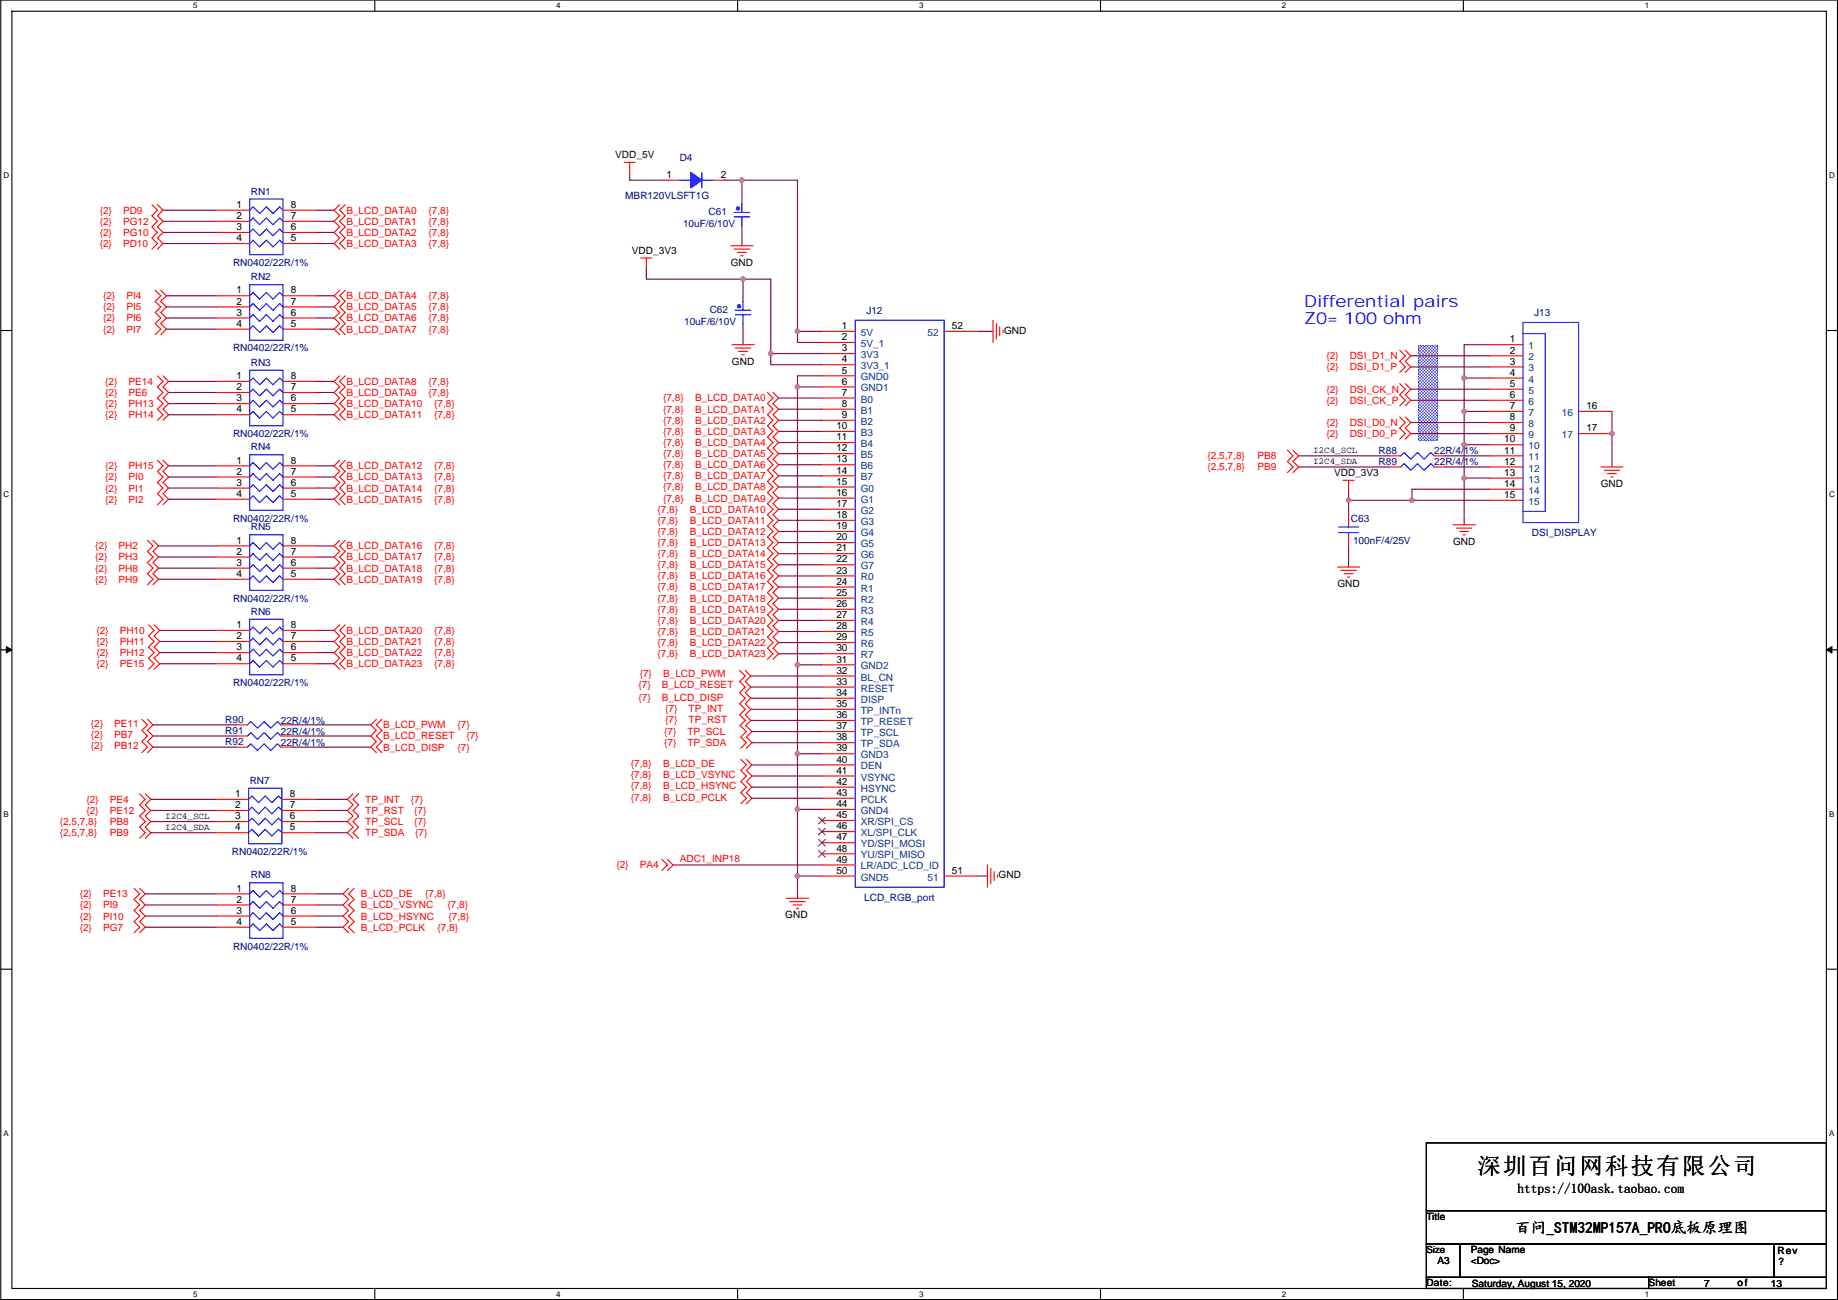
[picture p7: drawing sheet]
<svg xmlns="http://www.w3.org/2000/svg" width="420mm" height="297mm" viewBox="0 0 420 297" stroke-linecap="round" stroke-linejoin="round" font-family="sans-serif">
<defs><g id="words">
<text font-size="5.3" x="337.7" y="268.2">深圳百问网科技有限公司</text>
<g font-size="3.8" fill="#00f">
<text x="298.1" y="70.3">Differential pairs</text>
<text x="298.1" y="74.1">Z0= 100 ohm</text>
</g>
<text font-size="3.6" x="346.4" y="281.7">百问_STM32MP157A_PRO底板原理图</text>
<text font-size="3" x="346.9" y="272.6">https://100ask.taobao.com</text>
<g font-size="2.3">
<text x="140.6" y="36.1">VDD_5V</text>
<text x="152.3" y="40.6">1</text>
<text x="164.8" y="40.6">2</text>
<text x="54" y="47.5">1</text>
<text x="66.5" y="47.5">8</text>
<text x="54" y="50">2</text>
<text x="54" y="52.6">3</text>
<text x="66.5" y="52.6">6</text>
<text x="66.5" y="50">7</text>
<text x="54" y="55.1">4</text>
<text x="66.5" y="55.1">5</text>
<text x="144.5" y="58">VDD_3V3</text>
<text x="167.1" y="60.7">GND</text>
<text x="54" y="67.1">1</text>
<text x="54" y="69.6">2</text>
<text x="66.5" y="69.6">7</text>
<text x="66.5" y="67.1">8</text>
<text x="54" y="72.1">3</text>
<text x="54" y="74.7">4</text>
<text x="66.5" y="74.7">5</text>
<text x="66.5" y="72.1">6</text>
<text x="192.5" y="75.2">1</text>
<text x="192.5" y="77.7">2</text>
<text x="217.6" y="75.2">52</text>
<text x="229.5" y="76.2">GND</text>
<text x="167.3" y="83.4">GND</text>
<text x="192.5" y="80.3">3</text>
<text x="192.5" y="82.8">4</text>
<text x="345.1" y="78.2">1</text>
<text x="345.1" y="80.8">2</text>
<text x="345.1" y="83.3">3</text>
<text x="54" y="86.6">1</text>
<text x="54" y="89.2">2</text>
<text x="66.5" y="89.2">7</text>
<text x="66.5" y="86.6">8</text>
<text x="192.5" y="85.3">5</text>
<text x="192.5" y="87.9">6</text>
<text x="345.1" y="85.9">4</text>
<text x="345.1" y="88.4">5</text>
<text x="54" y="91.7">3</text>
<text x="54" y="94.2">4</text>
<text x="66.5" y="94.2">5</text>
<text x="66.5" y="91.7">6</text>
<text x="192.5" y="90.4">7</text>
<text x="192.5" y="93">8</text>
<text x="192.5" y="95.5">9</text>
<text x="345.1" y="90.9">6</text>
<text x="345.1" y="93.5">7</text>
<text x="362.6" y="93.5">16</text>
<text x="191.2" y="98">10</text>
<text x="191.2" y="100.6">11</text>
<text x="343.8" y="101.1">10</text>
<text x="345.1" y="96">8</text>
<text x="345.1" y="98.6">9</text>
<text x="362.6" y="98.6">17</text>
<text x="54" y="105.9">1</text>
<text x="66.5" y="105.9">8</text>
<text x="191.2" y="103.1">12</text>
<text x="191.2" y="105.7">13</text>
<text x="343.8" y="103.6">11</text>
<text x="343.8" y="106.2">12</text>
<text x="54" y="108.5">2</text>
<text x="54" y="111">3</text>
<text x="54" y="113.5">4</text>
<text x="66.5" y="113.5">5</text>
<text x="66.5" y="111">6</text>
<text x="66.5" y="108.5">7</text>
<text x="191.2" y="108.2">14</text>
<text x="191.2" y="110.7">15</text>
<text x="191.2" y="113.3">16</text>
<text x="305" y="108.8">VDD_3V3</text>
<text x="343.8" y="108.7">13</text>
<text x="343.8" y="111.3">14</text>
<text x="343.8" y="113.8">15</text>
<text x="365.9" y="111.3">GND</text>
<text x="191.2" y="115.8">17</text>
<text x="191.2" y="118.4">18</text>
<text x="54" y="124.2">1</text>
<text x="66.5" y="124.2">8</text>
<text x="191.2" y="120.9">19</text>
<text x="191.2" y="123.4">20</text>
<text x="191.2" y="126">21</text>
<text x="332.2" y="124.5">GND</text>
<text x="54" y="126.7">2</text>
<text x="54" y="129.3">3</text>
<text x="54" y="131.8">4</text>
<text x="66.5" y="131.8">5</text>
<text x="66.5" y="129.3">6</text>
<text x="66.5" y="126.7">7</text>
<text x="191.2" y="128.5">22</text>
<text x="191.2" y="131.1">23</text>
<text x="191.2" y="133.6">24</text>
<text x="191.2" y="136.1">25</text>
<text x="305.7" y="134.2">GND</text>
<text x="54" y="143.5">1</text>
<text x="66.5" y="143.5">8</text>
<text x="191.2" y="138.7">26</text>
<text x="191.2" y="141.2">27</text>
<text x="191.2" y="143.8">28</text>
<text x="54" y="146">2</text>
<text x="54" y="148.6">3</text>
<text x="66.5" y="148.6">6</text>
<text x="66.5" y="146">7</text>
<text x="191.2" y="146.3">29</text>
<text x="191.2" y="148.8">30</text>
<text x="54" y="151.1">4</text>
<text x="66.5" y="151.1">5</text>
<text x="191.2" y="151.4">31</text>
<text x="191.2" y="153.9">32</text>
<text x="191.2" y="156.5">33</text>
<text x="191.2" y="159">34</text>
<text x="191.2" y="161.5">35</text>
<text x="191.2" y="164.1">36</text>
<text x="191.2" y="166.6">37</text>
<text x="191.2" y="169.2">38</text>
<text x="191.2" y="171.7">39</text>
<text x="191.2" y="174.2">40</text>
<text x="191.2" y="176.8">41</text>
<text x="191.2" y="179.3">42</text>
<text x="53.8" y="182.1">1</text>
<text x="53.8" y="184.7">2</text>
<text x="66.2" y="184.7">7</text>
<text x="66.2" y="182.1">8</text>
<text x="191.2" y="181.9">43</text>
<text x="191.2" y="184.4">44</text>
<text x="53.8" y="187.2">3</text>
<text x="53.8" y="189.7">4</text>
<text x="66.2" y="189.7">5</text>
<text x="66.2" y="187.2">6</text>
<text x="191.2" y="186.9">45</text>
<text x="191.2" y="189.5">46</text>
<text x="191.2" y="192">47</text>
<text x="191.2" y="194.6">48</text>
<text x="191.2" y="197.1">49</text>
<text x="54" y="203.7">1</text>
<text x="66.5" y="203.7">8</text>
<text x="191.2" y="199.6">50</text>
<text x="217.6" y="199.6">51</text>
<text x="228.3" y="200.7">GND</text>
<text x="54" y="206.2">2</text>
<text x="54" y="208.8">3</text>
<text x="66.5" y="208.8">6</text>
<text x="66.5" y="206.2">7</text>
<text x="179.5" y="209.8">GND</text>
<text x="54" y="211.3">4</text>
<text x="66.5" y="211.3">5</text>
<text x="326.1" y="278.7">Title</text>
<text x="336.2" y="286.3">Page Name</text>
<text x="406.3" y="286.6">Rev</text>
<text x="326.1" y="293.9">Date:</text>
<text x="328.6" y="288.8">A3</text>
<text x="336.2" y="288.8">&lt;Doc&gt;</text>
<text x="376.9" y="293.9">Sheet</text>
<text x="397.2" y="293.9">of</text>
<text x="406.6" y="289.1">?</text>
<text x="336.5" y="294.2">Saturday, August 15, 2020</text>
<text x="389.6" y="294.2">7</text>
<text x="404.8" y="294.2">13</text>
</g>
<g font-size="2.3" fill="#000080">
<text x="155.4" y="36.9">D4</text>
<text x="57.3" y="44.5">RN1</text>
<text x="142.9" y="45.5">MBR120VLSFT1G</text>
<text x="156.1" y="51.9">10uF/6/10V</text>
<text x="162" y="49.1">C61</text>
<text x="53.3" y="60.7">RN0402/22R/1%</text>
<text x="57.3" y="64.1">RN2</text>
<text x="162.2" y="71.4">C62</text>
<text x="198" y="71.7">J12</text>
<text x="156.4" y="74.2">10uF/6/10V</text>
<text x="350.7" y="72.2">J13</text>
<text x="53.3" y="80.3">RN0402/22R/1%</text>
<text x="57.3" y="83.6">RN3</text>
<text x="53.3" y="99.9">RN0402/22R/1%</text>
<text x="57.3" y="102.9">RN4</text>
<text x="315.1" y="106.2">R89</text>
<text x="315.1" y="103.7">R88</text>
<text x="327.8" y="106.2">22R/4/1%</text>
<text x="327.8" y="103.7">22R/4/1%</text>
<text x="53.3" y="119.2">RN0402/22R/1%</text>
<text x="308.8" y="119.2">C63</text>
<text x="57.3" y="121.2">RN5</text>
<text x="309.3" y="124.2">100nF/4/25V</text>
<text x="350.2" y="122.5">DSI_DISPLAY</text>
<text x="53.3" y="137.5">RN0402/22R/1%</text>
<text x="57.3" y="140.5">RN6</text>
<text x="53.3" y="156.8">RN0402/22R/1%</text>
<text x="51.5" y="167.7">R91</text>
<text x="51.5" y="165.1">R90</text>
<text x="64.2" y="167.9">22R/4/1%</text>
<text x="64.2" y="165.4">22R/4/1%</text>
<text x="51.5" y="170.2">R92</text>
<text x="64.2" y="170.5">22R/4/1%</text>
<text x="57.1" y="179.1">RN7</text>
<text x="53" y="195.4">RN0402/22R/1%</text>
<text x="57.3" y="200.7">RN8</text>
<text x="197.5" y="205.8">LCD_RGB_port</text>
<text x="53.3" y="217">RN0402/22R/1%</text>
</g>
<g font-size="2.3" fill="#f00">
<text x="22.8" y="48.8">{2}</text>
<text x="22.8" y="51.4">{2}</text>
<text x="22.8" y="53.9">{2}</text>
<text x="28.1" y="48.8">PD9</text>
<text x="28.1" y="51.4">PG12</text>
<text x="28.1" y="53.9">PG10</text>
<text x="79.2" y="51.4">B_LCD_DATA1</text>
<text x="79.2" y="53.9">B_LCD_DATA2</text>
<text x="79.2" y="48.8">B_LCD_DATA0</text>
<text x="98" y="51.4">{7,8}</text>
<text x="98" y="53.9">{7,8}</text>
<text x="98" y="48.8">{7,8}</text>
<text x="22.8" y="56.4">{2}</text>
<text x="28.1" y="56.4">PD10</text>
<text x="79.2" y="56.4">B_LCD_DATA3</text>
<text x="98" y="56.4">{7,8}</text>
<text x="23.5" y="68.4">{2}</text>
<text x="23.5" y="70.9">{2}</text>
<text x="28.9" y="68.4">PI4</text>
<text x="28.9" y="70.9">PI5</text>
<text x="79.2" y="68.4">B_LCD_DATA4</text>
<text x="79.2" y="70.9">B_LCD_DATA5</text>
<text x="98" y="68.4">{7,8}</text>
<text x="98" y="70.9">{7,8}</text>
<text x="23.5" y="73.4">{2}</text>
<text x="23.5" y="76">{2}</text>
<text x="28.9" y="73.4">PI6</text>
<text x="28.9" y="76">PI7</text>
<text x="79.2" y="73.4">B_LCD_DATA6</text>
<text x="79.2" y="76">B_LCD_DATA7</text>
<text x="98" y="73.4">{7,8}</text>
<text x="98" y="76">{7,8}</text>
<text x="303.2" y="82.1">{2}</text>
<text x="308.5" y="82.1">DSI_D1_N</text>
<text x="24.1" y="87.9">{2}</text>
<text x="29.4" y="87.9">PE14</text>
<text x="79.2" y="87.9">B_LCD_DATA8</text>
<text x="98" y="87.9">{7,8}</text>
<text x="303.2" y="89.7">{2}</text>
<text x="303.2" y="84.6">{2}</text>
<text x="308.5" y="89.7">DSI_CK_N</text>
<text x="308.5" y="84.6">DSI_D1_P</text>
<text x="24.1" y="90.5">{2}</text>
<text x="24.1" y="93">{2}</text>
<text x="24.1" y="95.5">{2}</text>
<text x="29.4" y="90.5">PE6</text>
<text x="29.4" y="93">PH13</text>
<text x="29.4" y="95.5">PH14</text>
<text x="79.2" y="93">B_LCD_DATA10</text>
<text x="79.2" y="90.5">B_LCD_DATA9</text>
<text x="79.2" y="95.5">B_LCD_DATA11</text>
<text x="98" y="90.5">{7,8}</text>
<text x="99.2" y="93">{7,8}</text>
<text x="99.2" y="95.5">{7,8}</text>
<text x="151.6" y="94.3">{7,8}</text>
<text x="151.6" y="91.7">{7,8}</text>
<text x="158.9" y="94.3">B_LCD_DATA1</text>
<text x="158.9" y="91.7">B_LCD_DATA0</text>
<text x="303.2" y="92.2">{2}</text>
<text x="308.5" y="92.2">DSI_CK_P</text>
<text x="151.6" y="99.4">{7,8}</text>
<text x="151.6" y="96.8">{7,8}</text>
<text x="151.6" y="101.9">{7,8}</text>
<text x="158.9" y="99.4">B_LCD_DATA3</text>
<text x="158.9" y="96.8">B_LCD_DATA2</text>
<text x="158.9" y="101.9">B_LCD_DATA4</text>
<text x="303.2" y="99.9">{2}</text>
<text x="303.2" y="97.3">{2}</text>
<text x="308.5" y="99.9">DSI_D0_P</text>
<text x="308.5" y="97.3">DSI_D0_N</text>
<text x="24.1" y="107.2">{2}</text>
<text x="29.4" y="107.2">PH15</text>
<text x="79.2" y="107.2">B_LCD_DATA12</text>
<text x="99.2" y="107.2">{7,8}</text>
<text x="151.6" y="107">{7,8}</text>
<text x="151.6" y="104.4">{7,8}</text>
<text x="158.9" y="107">B_LCD_DATA6</text>
<text x="158.9" y="104.4">B_LCD_DATA5</text>
<text x="276" y="107.5">{2,5,7,8}</text>
<text x="276" y="104.9">{2,5,7,8}</text>
<text x="287.5" y="107.5">PB9</text>
<text x="287.5" y="104.9">PB8</text>
<text x="24.1" y="109.8">{2}</text>
<text x="24.1" y="112.3">{2}</text>
<text x="29.4" y="109.8">PI0</text>
<text x="29.4" y="112.3">PI1</text>
<text x="79.2" y="109.8">B_LCD_DATA13</text>
<text x="79.2" y="112.3">B_LCD_DATA14</text>
<text x="99.2" y="109.8">{7,8}</text>
<text x="99.2" y="112.3">{7,8}</text>
<text x="151.6" y="112.1">{7,8}</text>
<text x="151.6" y="109.5">{7,8}</text>
<text x="158.9" y="112.1">B_LCD_DATA8</text>
<text x="158.9" y="109.5">B_LCD_DATA7</text>
<text x="24.1" y="114.9">{2}</text>
<text x="29.4" y="114.9">PI2</text>
<text x="79.2" y="114.9">B_LCD_DATA15</text>
<text x="99.2" y="114.9">{7,8}</text>
<text x="150.3" y="117.1">{7,8}</text>
<text x="150.3" y="119.7">{7,8}</text>
<text x="151.6" y="114.6">{7,8}</text>
<text x="157.7" y="117.1">B_LCD_DATA10</text>
<text x="157.7" y="119.7">B_LCD_DATA11</text>
<text x="158.9" y="114.6">B_LCD_DATA9</text>
<text x="21.8" y="125.5">{2}</text>
<text x="27.1" y="125.5">PH2</text>
<text x="79.2" y="125.5">B_LCD_DATA16</text>
<text x="99.2" y="125.5">{7,8}</text>
<text x="150.3" y="124.8">{7,8}</text>
<text x="150.3" y="122.2">{7,8}</text>
<text x="157.7" y="124.8">B_LCD_DATA13</text>
<text x="157.7" y="122.2">B_LCD_DATA12</text>
<text x="21.8" y="128.1">{2}</text>
<text x="21.8" y="130.6">{2}</text>
<text x="27.1" y="128.1">PH3</text>
<text x="27.1" y="130.6">PH8</text>
<text x="79.2" y="128.1">B_LCD_DATA17</text>
<text x="79.2" y="130.6">B_LCD_DATA18</text>
<text x="99.2" y="128.1">{7,8}</text>
<text x="99.2" y="130.6">{7,8}</text>
<text x="150.3" y="127.3">{7,8}</text>
<text x="150.3" y="129.8">{7,8}</text>
<text x="157.7" y="127.3">B_LCD_DATA14</text>
<text x="157.7" y="129.8">B_LCD_DATA15</text>
<text x="21.8" y="133.1">{2}</text>
<text x="27.1" y="133.1">PH9</text>
<text x="79.2" y="133.1">B_LCD_DATA19</text>
<text x="99.2" y="133.1">{7,8}</text>
<text x="150.3" y="134.9">{7,8}</text>
<text x="150.3" y="137.5">{7,8}</text>
<text x="150.3" y="132.4">{7,8}</text>
<text x="157.7" y="134.9">B_LCD_DATA17</text>
<text x="157.7" y="137.5">B_LCD_DATA18</text>
<text x="157.7" y="132.4">B_LCD_DATA16</text>
<text x="150.3" y="140">{7,8}</text>
<text x="150.3" y="142.5">{7,8}</text>
<text x="157.7" y="140">B_LCD_DATA19</text>
<text x="157.7" y="142.5">B_LCD_DATA20</text>
<text x="22" y="144.8">{2}</text>
<text x="22" y="147.4">{2}</text>
<text x="22" y="149.9">{2}</text>
<text x="27.4" y="144.8">PH10</text>
<text x="27.4" y="147.4">PH11</text>
<text x="27.4" y="149.9">PH12</text>
<text x="79.2" y="144.8">B_LCD_DATA20</text>
<text x="79.2" y="149.9">B_LCD_DATA22</text>
<text x="79.2" y="147.4">B_LCD_DATA21</text>
<text x="99.2" y="144.8">{7,8}</text>
<text x="99.2" y="149.9">{7,8}</text>
<text x="99.2" y="147.4">{7,8}</text>
<text x="150.3" y="147.6">{7,8}</text>
<text x="150.3" y="145.1">{7,8}</text>
<text x="157.7" y="147.6">B_LCD_DATA22</text>
<text x="157.7" y="145.1">B_LCD_DATA21</text>
<text x="22" y="152.4">{2}</text>
<text x="27.4" y="152.4">PE15</text>
<text x="79.2" y="152.4">B_LCD_DATA23</text>
<text x="99.2" y="152.4">{7,8}</text>
<text x="146.2" y="154.7">{7}</text>
<text x="150.3" y="150.2">{7,8}</text>
<text x="151.6" y="154.7">B_LCD_PWM</text>
<text x="157.7" y="150.2">B_LCD_DATA23</text>
<text x="146" y="157.3">{7}</text>
<text x="146" y="160.1">{7}</text>
<text x="151.3" y="157.3">B_LCD_RESET</text>
<text x="151.3" y="160.1">B_LCD_DISP</text>
<text x="20.8" y="166.2">{2}</text>
<text x="26.1" y="166.2">PE11</text>
<text x="87.6" y="166.4">B_LCD_PWM</text>
<text x="104.6" y="166.4">{7}</text>
<text x="151.8" y="167.9">{7}</text>
<text x="152.1" y="162.6">{7}</text>
<text x="152.1" y="165.1">{7}</text>
<text x="157.2" y="167.9">TP_SCL</text>
<text x="157.4" y="162.6">TP_INT</text>
<text x="157.4" y="165.1">TP_RST</text>
<text x="20.8" y="168.7">{2}</text>
<text x="20.8" y="171.2">{2}</text>
<text x="26.1" y="168.7">PB7</text>
<text x="26.1" y="171.2">PB12</text>
<text x="87.6" y="169">B_LCD_RESET</text>
<text x="87.6" y="171.5">B_LCD_DISP</text>
<text x="104.6" y="171.5">{7}</text>
<text x="106.6" y="169">{7}</text>
<text x="151.8" y="170.5">{7}</text>
<text x="157.2" y="170.5">TP_SDA</text>
<text x="144.2" y="175.3">{7,8}</text>
<text x="144.2" y="177.8">{7,8}</text>
<text x="151.6" y="175.3">B_LCD_DE</text>
<text x="151.6" y="177.8">B_LCD_VSYNC</text>
<text x="19.7" y="183.4">{2}</text>
<text x="19.7" y="186">{2}</text>
<text x="25.1" y="183.4">PE4</text>
<text x="25.1" y="186">PE12</text>
<text x="83.5" y="183.4">TP_INT</text>
<text x="83.5" y="186">TP_RST</text>
<text x="93.9" y="183.4">{7}</text>
<text x="94.7" y="186">{7}</text>
<text x="144.2" y="180.4">{7,8}</text>
<text x="144.2" y="182.9">{7,8}</text>
<text x="151.6" y="180.4">B_LCD_HSYNC</text>
<text x="151.6" y="182.9">B_LCD_PCLK</text>
<text x="13.6" y="191.1">{2,5,7,8}</text>
<text x="13.6" y="188.5">{2,5,7,8}</text>
<text x="25.1" y="191.1">PB9</text>
<text x="25.1" y="188.5">PB8</text>
<text x="83.5" y="188.5">TP_SCL</text>
<text x="83.5" y="191.1">TP_SDA</text>
<text x="94.7" y="188.5">{7}</text>
<text x="94.9" y="191.1">{7}</text>
<text x="155.4" y="196.9">ADC1_INP18</text>
<text x="140.9" y="198.4">{2}</text>
<text x="146.2" y="198.4">PA4</text>
<text x="18.2" y="205">{2}</text>
<text x="18.2" y="207.6">{2}</text>
<text x="23.5" y="205">PE13</text>
<text x="23.5" y="207.6">PI9</text>
<text x="82.5" y="205">B_LCD_DE</text>
<text x="82.5" y="207.6">B_LCD_VSYNC</text>
<text x="97.2" y="205">{7,8}</text>
<text x="102.3" y="207.6">{7,8}</text>
<text x="18.2" y="210.1">{2}</text>
<text x="18.2" y="212.6">{2}</text>
<text x="23.5" y="210.1">PI10</text>
<text x="23.5" y="212.6">PG7</text>
<text x="82.5" y="210.1">B_LCD_HSYNC</text>
<text x="82.5" y="212.6">B_LCD_PCLK</text>
<text x="100" y="212.6">{7,8}</text>
<text x="102.5" y="210.1">{7,8}</text>
</g>
<g font-size="2.3" fill="#004080">
<text x="196.8" y="76.8">5V</text>
<text x="212" y="76.8">52</text>
<text x="196.8" y="79.3">5V_1</text>
<text x="196.8" y="81.8">3V3</text>
<text x="349.4" y="79.8">1</text>
<text x="349.4" y="82.3">2</text>
<text x="196.8" y="84.4">3V3_1</text>
<text x="196.8" y="86.9">GND0</text>
<text x="196.8" y="89.5">GND1</text>
<text x="349.4" y="84.9">3</text>
<text x="349.4" y="87.4">4</text>
<text x="349.4" y="90">5</text>
<text x="196.8" y="92">B0</text>
<text x="196.8" y="94.5">B1</text>
<text x="349.4" y="92.5">6</text>
<text x="349.4" y="95">7</text>
<text x="357" y="95">16</text>
<text x="196.8" y="97.1">B2</text>
<text x="196.8" y="99.6">B3</text>
<text x="349.4" y="97.6">8</text>
<text x="349.4" y="100.1">9</text>
<text x="357" y="100.1">17</text>
<text x="196.8" y="102.2">B4</text>
<text x="196.8" y="104.7">B5</text>
<text x="196.8" y="107.2">B6</text>
<text x="349.4" y="102.7">10</text>
<text x="349.4" y="105.2">11</text>
<text x="349.4" y="107.7">12</text>
<text x="196.8" y="109.8">B7</text>
<text x="196.8" y="112.3">G0</text>
<text x="349.4" y="110.3">13</text>
<text x="349.4" y="112.8">14</text>
<text x="196.8" y="114.9">G1</text>
<text x="196.8" y="117.4">G2</text>
<text x="196.8" y="119.9">G3</text>
<text x="349.4" y="115.4">15</text>
<text x="196.8" y="122.5">G4</text>
<text x="196.8" y="125">G5</text>
<text x="196.8" y="127.6">G6</text>
<text x="196.8" y="130.1">G7</text>
<text x="196.8" y="132.6">R0</text>
<text x="196.8" y="135.2">R1</text>
<text x="196.8" y="137.7">R2</text>
<text x="196.8" y="140.3">R3</text>
<text x="196.8" y="142.8">R4</text>
<text x="196.8" y="145.3">R5</text>
<text x="196.8" y="147.9">R6</text>
<text x="196.8" y="150.4">R7</text>
<text x="196.8" y="153">GND2</text>
<text x="196.8" y="155.5">BL_CN</text>
<text x="196.8" y="158">RESET</text>
<text x="196.8" y="160.6">DISP</text>
<text x="196.8" y="163.1">TP_INTn</text>
<text x="196.8" y="165.7">TP_RESET</text>
<text x="196.8" y="168.2">TP_SCL</text>
<text x="196.8" y="170.7">TP_SDA</text>
<text x="196.8" y="173.3">GND3</text>
<text x="196.8" y="175.8">DEN</text>
<text x="196.8" y="178.4">VSYNC</text>
<text x="196.8" y="180.9">HSYNC</text>
<text x="196.8" y="183.4">PCLK</text>
<text x="196.8" y="186">GND4</text>
<text x="196.8" y="188.5">XR/SPI_CS</text>
<text x="196.8" y="191.1">XL/SPI_CLK</text>
<text x="196.8" y="193.6">YD/SPI_MOSI</text>
<text x="196.8" y="196.1">YU/SPI_MISO</text>
<text x="196.8" y="198.7">LR/ADC_LCD_ID</text>
<text x="196.8" y="201.2">GND5</text>
<text x="212" y="201.2">51</text>
</g>
<text font-size="2.2" x="326.1" y="286.2">Size</text>
<g font-size="2.1">
<text x="300.2" y="103.6">I2C4_SCL</text>
<text x="300.2" y="106.1">I2C4_SDA</text>
<text x="37.8" y="187.1">I2C4_SCL</text>
<text x="37.8" y="189.7">I2C4_SDA</text>
</g>
<g font-size="1.8">
<text x="44.2" y="1.9">5</text>
<text x="127.1" y="1.9">4</text>
<text x="210.1" y="1.9">3</text>
<text x="293" y="1.9">2</text>
<text x="376" y="1.9">1</text>
<text x=".8" y="40.7">D</text>
<text x="418.1" y="40.7">D</text>
<text x=".8" y="113.6">C</text>
<text x="418.1" y="113.6">C</text>
<text x=".8" y="186.6">B</text>
<text x="418.1" y="186.6">B</text>
<text x=".8" y="259.5">A</text>
<text x="418.1" y="259.5">A</text>
<text x="44.2" y="296.3">5</text>
<text x="127.1" y="296.3">4</text>
<text x="210.1" y="296.3">3</text>
<text x="293" y="296.3">2</text>
<text x="376" y="296.3">1</text>
</g>
</g></defs>
<path d="M.2 0h419.8v296.9h-419.8zM2.7 2.6h414.8v291.8h-414.8z" fill="none" stroke="#000" stroke-width=".25"/>
<g fill="#fff">
<path d="M44.2 .3h1v2h-1z"/>
<path d="M44.2 294.7h1v2h-1z"/>
</g>
<path d="M85.7 0v2.6M85.7 294.4v2.5" fill="none" stroke="#000" stroke-width=".25"/>
<g fill="#fff">
<path d="M127.1 .3h1v2h-1z"/>
<path d="M127.1 294.7h1v2h-1z"/>
</g>
<path d="M168.6 0v2.6M168.6 294.4v2.5" fill="none" stroke="#000" stroke-width=".25"/>
<g fill="#fff">
<path d="M210.1 .3h1v2h-1z"/>
<path d="M210.1 294.7h1v2h-1z"/>
</g>
<path d="M251.6 0v2.6M251.6 294.4v2.5" fill="none" stroke="#000" stroke-width=".25"/>
<g fill="#fff">
<path d="M293 .3h1v2h-1z"/>
<path d="M293 294.7h1v2h-1z"/>
</g>
<path d="M334.5 0v2.6M334.5 294.4v2.5" fill="none" stroke="#000" stroke-width=".25"/>
<g fill="#fff">
<path d="M376 .3h1v2h-1z"/>
<path d="M376 294.7h1v2h-1z"/>
<path d="M.8 39h1.3v2.1h-1.3z"/>
<path d="M418.1 39h1.3v2.1h-1.3z"/>
<path d="M.8 112h1.3v2h-1.3z"/>
<path d="M418.1 112h1.3v2h-1.3z"/>
</g>
<path d="M.2 75.5h2.5M417.5 75.5h2.5" fill="none" stroke="#000" stroke-width=".25"/>
<g fill="#fff">
<path d="M.8 185h1.2v2h-1.2z"/>
<path d="M418.1 185h1.2v2h-1.2z"/>
</g>
<path d="M.2 148.5h2.5M417.5 148.5h2.5" fill="none" stroke="#000" stroke-width=".25"/>
<path d="M1.4 147.7l1.3 .8-1.3 .7zM417.5 148.5l1.3-.8v1.5z" fill="#000" stroke="#000" stroke-width=".23"/>
<g fill="#fff">
<path d="M.8 257.9h1.2v2h-1.2z"/>
<path d="M418.1 257.9h1.2v2h-1.2z"/>
</g>
<path d="M.2 221.4h2.5M417.5 221.4h2.5M326.1 261.1h91.4v15.5h-91.4zM326.1 276.6h91.4v7.6h-91.4zM326.1 291.9h50.8v2.5h-50.8zM326.1 284.2h7.6v7.7h-7.6zM333.7 284.2h71.9v7.7h-71.9zM376.9 291.9h40.6v2.5h-40.6zM405.6 284.2h11.9v7.7h-11.9z" fill="none" stroke="#000" stroke-width=".25"/>
<path d="M324.3 79h4.3v21.6h-4.3z" fill-rule="evenodd" fill="#00f" stroke="#00f" stroke-width=".25" stroke-dasharray="0 .5"/>
<g fill="none" stroke="#800040" stroke-width=".25">
<path d="M143.9 39.6v1.6h8.9M37.3 48h12.2M37.3 50.6h12.2M37.3 53.1h12.2M37.3 55.6h12.2M72.3 48h4.1M72.3 50.6h4.1M72.3 53.1h4.1M72.3 55.6h4.1M165.5 41.2h4.1v5.3M169.6 51.6v4.6M169.6 41.2h12.7v34.5"/>
<path d="M38 67.6h11.5M38 70.1h11.5M38 72.7h11.5M38 75.2h11.5M72.3 67.6h4.1M72.3 70.1h4.1M72.3 72.7h4.1M72.3 75.2h4.1M147.8 61.5v2.3h22.1M169.9 63.8h6.3v17M169.9 73.9v4.9M169.9 63.8v5.1"/>
<path d="M182.3 75.7h5.6M182.3 75.7v2.6h5.6M223.4 75.7h3.6M340.5 78.8h-5.8v7.6M38.5 87.1h11M38.5 89.7h11M38.5 92.2h11M38.5 94.8h11M72.3 87.1h4.1M72.3 89.7h4.1M72.3 92.2h4.1M72.3 94.8h4.1"/>
<path d="M176.2 80.8h11.7M176.2 80.8v2.5h11.7M178 91h9.9M178 93.5h9.9M178 96h9.9M178 98.6h9.9M182.3 88.4v63.5M182.3 88.4h5.6M187.9 85.9h-5.6v2.5M322.5 81.3h18M322.5 83.8h18M322.5 88.9h18"/>
<path d="M322.5 91.5h18M322.5 96.5h18M322.5 99.1h18M334.7 86.4h5.8M334.7 86.4v7.6h5.8M334.7 94v7.6h5.8M368.5 94v12.7M38.5 106.4h11M38.5 109h11M38.5 111.5h11M38.5 114.1h11M72.3 106.4h4.1"/>
<path d="M72.3 109h4.1M72.3 111.5h4.1M72.3 114.1h4.1M178 101.1h9.9M178 103.7h9.9M178 106.2h9.9M178 108.7h9.9M178 111.3h9.9M178 113.8h9.9M178 116.4h9.9M178 118.9h9.9M296.9 104.2h20.8"/>
<path d="M296.9 106.7h20.8M308.3 114.3h14.5M308.3 112.3v2M308.3 114.3v3.1M322.8 114.3h17.7M330.4 104.2h10.1M330.4 106.7h10.1M334.7 101.6v7.6M334.7 109.2h5.8M334.7 109.2v10.7M340.5 111.8h-17.7v2.5M36.2 124.7h13.3"/>
<path d="M36.2 127.3h13.3M36.2 129.8h13.3M36.2 132.4h13.3M72.3 124.7h4.1M72.3 127.3h4.1M72.3 129.8h4.1M72.3 132.4h4.1M178 121.4h9.9M178 124h9.9M178 126.5h9.9M178 129.1h9.9M178 131.6h9.9"/>
<path d="M178 134.1h9.9M178 136.7h9.9M178 139.2h9.9M308.3 125v4.6M36.5 144h13M36.5 146.6h13M36.5 149.1h13M36.5 151.7h13M72.3 144h4.1M72.3 146.6h4.1M72.3 149.1h4.1M72.3 151.7h4.1"/>
<path d="M171.6 154.5h16.3M171.6 157h16.3M171.6 159.5h16.3M178 141.8h9.9M178 144.3h9.9M178 146.8h9.9M178 149.4h9.9M182.3 151.9v20.3M182.3 151.9h5.6M35 165.6h19M35 168.2h19M35 170.7h19"/>
<path d="M66.7 165.6h18.1M66.7 168.2h18.1M66.7 170.7h18.1M171.6 162.1h16.3M171.6 164.6h16.3M171.9 167.2h16M171.9 169.7h16M171.9 174.8h16M171.9 177.3h16M171.9 179.9h16M182.3 172.2v12.7M182.3 172.2h5.6"/>
<path d="M34.5 182.6h14.7M34.5 185.2h14.7M34.5 190.3h14.7M34.5 187.7h14.7M72.1 182.6h7.3M72.1 185.2h7.3M72.1 187.7h7.3M72.1 190.3h7.3M153.8 197.6h34.1M171.9 182.4h16M182.3 184.9v15.3M182.3 184.9h5.6"/>
<path d="M33.2 204.2h16.3M33.2 206.8h16.3M33.2 209.3h16.3M33.2 211.9h16.3M72.3 204.2h6.1M72.3 206.8h6.1M72.3 209.3h6.1M72.3 211.9h6.1M182.3 200.2v5.1M182.3 200.2h5.6M223.4 200.2h2.3"/>
</g>
<g fill="#f0f" stroke="#f0f" stroke-width=".25">
<circle cx="169.6" cy="41.2" r=".5"/>
<circle cx="182.3" cy="151.9" r=".5"/>
<circle cx="182.3" cy="88.4" r=".5"/>
<circle cx="182.3" cy="172.2" r=".5"/>
<circle cx="182.3" cy="200.2" r=".5"/>
<circle cx="182.3" cy="184.9" r=".5"/>
<circle cx="169.8" cy="63.8" r=".5"/>
<circle cx="176.2" cy="80.8" r=".5"/>
<circle cx="182.3" cy="75.7" r=".5"/>
<circle cx="334.7" cy="86.4" r=".5"/>
<circle cx="334.7" cy="101.6" r=".5"/>
<circle cx="334.7" cy="94" r=".5"/>
<circle cx="322.7" cy="114.3" r=".5"/>
<circle cx="308.3" cy="114.3" r=".5"/>
<circle cx="334.7" cy="109.2" r=".5"/>
<circle cx="368.5" cy="99.1" r=".5"/>
</g>
<g fill="none" stroke="#f00" stroke-width=".25">
<path d="M142.7 37.1h2.5M143.9 37.1v2.5M34.7 46.8l1.3 1.2-1.3 1.3 1.3 1.3-1.3 1.2 1.3 1.3-1.3 1.3 1.3 1.2-1.3 1.3M36 46.8l1.3 1.2-1.3 1.3 1.3 1.3-1.3 1.2 1.3 1.3-1.3 1.3 1.3 1.2-1.3 1.3M49.5 48h7.6M49.5 50.6h7.6M49.5 53.1h7.6M49.5 55.6h7.6M64.7 55.6h7.6M64.7 53.1h7.6M64.7 50.6h7.6M64.7 48h7.6"/>
<path d="M77.6 46.8l-1.2 1.2 1.2 1.3-1.2 1.3 1.2 1.2-1.2 1.3 1.2 1.3-1.2 1.2 1.2 1.3M78.9 46.8l-1.3 1.2 1.3 1.3-1.3 1.3 1.3 1.2-1.3 1.3 1.3 1.3-1.3 1.2 1.3 1.3M146.5 58.9h2.5M147.8 58.9v2.6M152.8 41.2h2.6M163 41.2h2.5M167.1 56.2h5M167.8 56.9h3.6M168.6 57.7h2M169.3 58.4h.6M169.6 46.5h.1M169.6 51.6h.1"/>
<path d="M35.5 66.3l1.3 1.3-1.3 1.3 1.3 1.2-1.3 1.3 1.3 1.3-1.3 1.2 1.3 1.3-1.3 1.3M36.8 66.3l1.2 1.3-1.2 1.3 1.2 1.2-1.2 1.3 1.2 1.3-1.2 1.2 1.2 1.3-1.2 1.3M49.5 67.6h7.6M49.5 70.1h7.6M49.5 72.7h7.6M49.5 75.2h7.6M64.7 75.2h7.6M64.7 72.7h7.6M64.7 70.1h7.6M64.7 67.6h7.6M77.6 66.3l-1.2 1.3 1.2 1.3-1.2 1.2 1.2 1.3-1.2 1.3 1.2 1.2-1.2 1.3 1.2 1.3M78.9 66.3l-1.3 1.3 1.3 1.3-1.3 1.2 1.3 1.3-1.3 1.3 1.3 1.2-1.3 1.3 1.3 1.3"/>
<path d="M167.3 78.8h5.1M168.1 79.5h3.5M169.9 68.9h.1M169.9 73.9h.1M187.9 75.7h7.6M187.9 78.3h7.6M215.8 75.7h7.6M227 73.2v5.1M227.8 73.9v3.6M228.5 74.7v2M229.3 75.5v.5M340.5 78.8h7.7"/>
<path d="M36 85.9l1.3 1.2-1.3 1.3 1.3 1.3-1.3 1.3 1.3 1.2-1.3 1.3 1.3 1.3-1.3 1.2M37.3 85.9l1.2 1.2-1.2 1.3 1.2 1.3-1.2 1.3 1.2 1.2-1.2 1.3 1.2 1.3-1.2 1.2M49.5 87.1h7.6M49.5 89.7h7.6M49.5 92.2h7.6M49.5 94.8h7.6M64.7 94.8h7.6M64.7 92.2h7.6M64.7 89.7h7.6M64.7 87.1h7.6M77.6 85.9l-1.2 1.2 1.2 1.3-1.2 1.3 1.2 1.3-1.2 1.2 1.2 1.3-1.2 1.3 1.2 1.2M78.9 85.9l-1.3 1.2 1.3 1.3-1.3 1.3 1.3 1.3-1.3 1.2 1.3 1.3-1.3 1.3 1.3 1.2"/>
<path d="M168.8 80.3h2.1M169.6 81h.5M175.4 89.7l1.3 1.3-1.3 1.2 1.3 1.3-1.3 1.3 1.3 1.2-1.3 1.3 1.3 1.3-1.3 1.2 1.3 1.3-1.3 1.3 1.3 1.3-1.3 1.2 1.3 1.3-1.3 1.3 1.3 1.2-1.3 1.3 1.3 1.3-1.3 1.2 1.3 1.3-1.3 1.3 1.3 1.3-1.3 1.2 1.3 1.3-1.3 1.3 1.3 1.2-1.3 1.3 1.3 1.3-1.3 1.2 1.3 1.3-1.3 1.3 1.3 1.3-1.3 1.2 1.3 1.3-1.3 1.3 1.3 1.2-1.3 1.3 1.3 1.3-1.3 1.2 1.3 1.3-1.3 1.3 1.3 1.3-1.3 1.2 1.3 1.3-1.3 1.3 1.3 1.2-1.3 1.3 1.3 1.3-1.3 1.2M176.7 89.7l1.3 1.3-1.3 1.2 1.3 1.3-1.3 1.3 1.3 1.2-1.3 1.3 1.3 1.3-1.3 1.2 1.3 1.3-1.3 1.3 1.3 1.3-1.3 1.2 1.3 1.3-1.3 1.3 1.3 1.2-1.3 1.3 1.3 1.3-1.3 1.2 1.3 1.3-1.3 1.3 1.3 1.3-1.3 1.2 1.3 1.3-1.3 1.3 1.3 1.2-1.3 1.3 1.3 1.3-1.3 1.2 1.3 1.3-1.3 1.3 1.3 1.3-1.3 1.2 1.3 1.3-1.3 1.3 1.3 1.2-1.3 1.3 1.3 1.3-1.3 1.2 1.3 1.3-1.3 1.3 1.3 1.3-1.3 1.2 1.3 1.3-1.3 1.3 1.3 1.2-1.3 1.3 1.3 1.3-1.3 1.2M187.9 80.8h7.6M187.9 83.3h7.6M187.9 85.9h7.6M187.9 88.4h7.6M187.9 91h7.6M187.9 93.5h7.6M187.9 96h7.6M187.9 98.6h7.6"/>
<path d="M320 87.7l1.2 1.2-1.2 1.3 1.2 1.3-1.2 1.2M320 80l1.2 1.3-1.2 1.3 1.2 1.2-1.2 1.3M320 95.3l1.2 1.2-1.2 1.3 1.2 1.3-1.2 1.3M321.2 87.7l1.3 1.2-1.3 1.3 1.3 1.3-1.3 1.2M321.2 80l1.3 1.3-1.3 1.3 1.3 1.2-1.3 1.3M321.2 95.3l1.3 1.2-1.3 1.3 1.3 1.3-1.3 1.3M340.5 81.3h7.7M340.5 83.8h7.7M340.5 86.4h7.7M340.5 88.9h7.7M340.5 91.5h7.7M340.5 94h7.7"/>
<path d="M340.5 96.5h7.7M340.5 99.1h7.7M360.9 94h7.6M360.9 99.1h7.6M36 105.2l1.3 1.2-1.3 1.3 1.3 1.3-1.3 1.3 1.3 1.2-1.3 1.3 1.3 1.3-1.3 1.2M37.3 105.2l1.2 1.2-1.2 1.3 1.2 1.3-1.2 1.3 1.2 1.2-1.2 1.3 1.2 1.3-1.2 1.2M49.5 106.4h7.6M49.5 109h7.6M49.5 111.5h7.6M49.5 114.1h7.6M64.7 114.1h7.6M64.7 111.5h7.6"/>
<path d="M64.7 109h7.6M64.7 106.4h7.6M77.6 105.2l-1.2 1.2 1.2 1.3-1.2 1.3 1.2 1.3-1.2 1.2 1.2 1.3-1.2 1.3 1.2 1.2M78.9 105.2l-1.3 1.2 1.3 1.3-1.3 1.3 1.3 1.3-1.3 1.2 1.3 1.3-1.3 1.3 1.3 1.2M187.9 101.1h7.6M187.9 103.7h7.6M187.9 106.2h7.6M187.9 108.7h7.6M187.9 111.3h7.6M187.9 113.8h7.6M187.9 116.4h7.6M187.9 118.9h7.6"/>
<path d="M294.3 102.9l1.3 1.3-1.3 1.2 1.3 1.3-1.3 1.3M295.6 102.9l1.3 1.3-1.3 1.2 1.3 1.3-1.3 1.3M307 109.7h2.6M308.3 109.7v2.6M308.3 117.4v2.5M317.7 106.7h2.5M317.7 104.2h2.5M327.8 106.7h2.6M327.8 104.2h2.6M332.2 119.9h5M340.5 101.6h7.7M340.5 104.2h7.7"/>
<path d="M340.5 106.7h7.7M340.5 109.2h7.7M340.5 111.8h7.7M340.5 114.3h7.7M365.9 106.7h5.1M366.7 107.5h3.6M367.5 108.2h2M368.2 109h.5M33.7 123.5l1.3 1.2-1.3 1.3 1.3 1.3-1.3 1.2 1.3 1.3-1.3 1.3 1.3 1.3-1.3 1.2M35 123.5l1.2 1.2-1.2 1.3 1.2 1.3-1.2 1.2 1.2 1.3-1.2 1.3 1.2 1.3-1.2 1.2M49.5 124.7h7.6M49.5 127.3h7.6"/>
<path d="M49.5 129.8h7.6M49.5 132.4h7.6M64.7 132.4h7.6M64.7 129.8h7.6M64.7 127.3h7.6M64.7 124.7h7.6M77.6 123.5l-1.2 1.2 1.2 1.3-1.2 1.3 1.2 1.2-1.2 1.3 1.2 1.3-1.2 1.3 1.2 1.2M78.9 123.5l-1.3 1.2 1.3 1.3-1.3 1.3 1.3 1.2-1.3 1.3 1.3 1.3-1.3 1.3 1.3 1.2M187.9 121.4h7.6M187.9 124h7.6M187.9 126.5h7.6M187.9 129.1h7.6"/>
<path d="M187.9 131.6h7.6M187.9 134.1h7.6M187.9 136.7h7.6M187.9 139.2h7.6M305.7 129.6h5.1M306.5 130.3h3.6M307.3 131.1h2M308 131.8h.5M308.3 122.4v2.6M332.9 120.7h3.6M333.7 121.4h2M334.4 122.2h.6"/>
<path d="M34 142.8l1.2 1.2-1.2 1.3 1.2 1.3-1.2 1.2 1.2 1.3-1.2 1.3 1.2 1.3-1.2 1.2M35.2 142.8l1.3 1.2-1.3 1.3 1.3 1.3-1.3 1.2 1.3 1.3-1.3 1.3 1.3 1.3-1.3 1.2M49.5 144h7.6M49.5 146.6h7.6M49.5 149.1h7.6M49.5 151.7h7.6M64.7 151.7h7.6M64.7 149.1h7.6M64.7 146.6h7.6M64.7 144h7.6M77.6 142.8l-1.2 1.2 1.2 1.3-1.2 1.3 1.2 1.2-1.2 1.3 1.2 1.3-1.2 1.3 1.2 1.2M78.9 142.8l-1.3 1.2 1.3 1.3-1.3 1.3 1.3 1.2-1.3 1.3 1.3 1.3-1.3 1.3 1.3 1.2"/>
<path d="M169.1 153.2l1.3 1.3-1.3 1.2 1.3 1.3-1.3 1.3 1.3 1.2-1.3 1.3 1.3 1.3-1.3 1.2 1.3 1.3-1.3 1.3M170.4 153.2l1.2 1.3-1.2 1.2 1.2 1.3-1.2 1.3 1.2 1.2-1.2 1.3 1.2 1.3-1.2 1.2 1.2 1.3-1.2 1.3M187.9 141.8h7.6M187.9 144.3h7.6M187.9 146.8h7.6M187.9 149.4h7.6M187.9 151.9h7.6M187.9 154.5h7.6M187.9 157h7.6M187.9 159.5h7.6M32.4 164.4l1.3 1.2-1.3 1.3 1.3 1.3-1.3 1.2 1.3 1.3-1.3 1.3M33.7 164.4l1.3 1.2-1.3 1.3 1.3 1.3-1.3 1.2 1.3 1.3-1.3 1.3"/>
<path d="M54 170.7h2.6M54 168.2h2.6M54 165.6h2.6M64.2 170.7h2.5M64.2 168.2h2.5M64.2 165.6h2.5M86 164.4l-1.2 1.2 1.2 1.3-1.2 1.3 1.2 1.2-1.2 1.3 1.2 1.3M87.3 164.4l-1.3 1.2 1.3 1.3-1.3 1.3 1.3 1.2-1.3 1.3 1.3 1.3M169.3 165.9l1.3 1.3-1.3 1.2 1.3 1.3-1.3 1.3M169.3 173.5l1.3 1.3-1.3 1.2 1.3 1.3-1.3 1.3 1.3 1.3-1.3 1.2 1.3 1.3-1.3 1.3M170.6 165.9l1.3 1.3-1.3 1.2 1.3 1.3-1.3 1.3M170.6 173.5l1.3 1.3-1.3 1.2 1.3 1.3-1.3 1.3 1.3 1.3-1.3 1.2 1.3 1.3-1.3 1.3"/>
<path d="M187.9 162.1h7.6M187.9 164.6h7.6M187.9 167.2h7.6M187.9 169.7h7.6M187.9 172.2h7.6M187.9 174.8h7.6M187.9 177.3h7.6M187.9 179.9h7.6M31.9 181.4l1.3 1.2-1.3 1.3 1.3 1.3-1.3 1.3 1.3 1.2-1.3 1.3 1.3 1.3-1.3 1.2M33.2 181.4l1.3 1.2-1.3 1.3 1.3 1.3-1.3 1.3 1.3 1.2-1.3 1.3 1.3 1.3-1.3 1.2M49.2 182.6h7.6M49.2 185.2h7.6"/>
<path d="M49.2 187.7h7.6M49.2 190.3h7.6M64.4 190.3h7.7M64.4 187.7h7.7M64.4 185.2h7.7M64.4 182.6h7.7M80.7 181.4l-1.3 1.2 1.3 1.3-1.3 1.3 1.3 1.3-1.3 1.2 1.3 1.3-1.3 1.3 1.3 1.2M82 181.4l-1.3 1.2 1.3 1.3-1.3 1.3 1.3 1.3-1.3 1.2 1.3 1.3-1.3 1.3 1.3 1.2M151.3 196.4l1.3 1.2-1.3 1.3M152.6 196.4l1.2 1.2-1.2 1.3M187.9 182.4h7.6M187.9 184.9h7.6"/>
<path d="M187.9 187.5h7.6M187.9 190h7.6M187.9 192.6h7.6M187.9 195.1h7.6M187.9 197.6h7.6M225.7 197.6v5.1M226.5 198.4v3.6M227.3 199.2v2M228 199.9v.5M30.7 203l1.2 1.2-1.2 1.3 1.2 1.3-1.2 1.2 1.2 1.3-1.2 1.3 1.2 1.3-1.2 1.2M31.9 203l1.3 1.2-1.3 1.3 1.3 1.3-1.3 1.2 1.3 1.3-1.3 1.3 1.3 1.3-1.3 1.2M49.5 204.2h7.6"/>
<path d="M49.5 206.8h7.6M49.5 209.3h7.6M49.5 211.9h7.6M64.7 211.9h7.6M64.7 209.3h7.6M64.7 206.8h7.6M64.7 204.2h7.6M79.7 203l-1.3 1.2 1.3 1.3-1.3 1.3 1.3 1.2-1.3 1.3 1.3 1.3-1.3 1.3 1.3 1.2M81 203l-1.3 1.2 1.3 1.3-1.3 1.3 1.3 1.2-1.3 1.3 1.3 1.3-1.3 1.3 1.3 1.2M179.8 205.3h5M180.5 206h3.6M181.3 206.8h2"/>
<path d="M182 207.5h.6M187.9 200.2h7.6M215.8 200.2h7.6"/>
</g>
<g fill="none" stroke="#00f" stroke-width=".25">
<path d="M160.5 39.4v3.5M57.1 45.5h7.6v12.7h-7.6zM64.7 55.6l-.8-.7-1.5 1.5-1.5-1.5-1.5 1.5-1.6-1.5-.7 .7M64.7 53.1l-.8-.8-1.5 1.6-1.5-1.6-1.5 1.6-1.6-1.6-.7 .8M64.7 50.6l-.8-.8-1.5 1.5-1.5-1.5-1.5 1.5-1.6-1.5-.7 .8M64.7 48l-.8-.7-1.5 1.5-1.5-1.5-1.5 1.5-1.6-1.5-.7 .7M155.4 41.2h2.5M160.5 41.2h2.5M167.8 49.6h3.6M167.8 48.5h3.6M169.6 46.5v2M169.6 49.6v2"/>
<path d="M57.1 65h7.6v12.7h-7.6zM64.7 75.2l-.8-.8-1.5 1.6-1.5-1.6-1.5 1.6-1.6-1.6-.7 .8M64.7 72.7l-.8-.8-1.5 1.5-1.5-1.5-1.5 1.5-1.6-1.5-.7 .8M64.7 70.1l-.8-.7-1.5 1.5-1.5-1.5-1.5 1.5-1.6-1.5-.7 .7M64.7 67.6l-.8-.8-1.5 1.5-1.5-1.5-1.5 1.5-1.6-1.5-.7 .8M168.1 71.9h3.5M168.1 70.9h3.5M169.9 68.9v2M169.9 71.9v2M195.5 73.2h20.3v129.5h-20.3zM348.2 73.7h12.7v45.7h-12.7zM348.2 76.2h5v40.7h-5"/>
<path d="M57.1 84.6h7.6v12.7h-7.6zM64.7 94.8l-.8-.8-1.5 1.5-1.5-1.5-1.5 1.5-1.6-1.5-.7 .8M64.7 92.2l-.8-.7-1.5 1.5-1.5-1.5-1.5 1.5-1.6-1.5-.7 .7M64.7 89.7l-.8-.8-1.5 1.5-1.5-1.5-1.5 1.5-1.6-1.5-.7 .8M64.7 87.1l-.8-.7-1.5 1.5-1.5-1.5-1.5 1.5-1.6-1.5-.7 .7M57.1 103.9h7.6v12.7h-7.6zM64.7 114.1l-.8-.8-1.5 1.5-1.5-1.5-1.5 1.5-1.6-1.5-.7 .8M64.7 111.5l-.8-.7-1.5 1.5-1.5-1.5-1.5 1.5-1.6-1.5-.7 .7M64.7 109l-.8-.8-1.5 1.5-1.5-1.5-1.5 1.5-1.6-1.5-.7 .8M64.7 106.4l-.8-.7-1.5 1.5-1.5-1.5-1.5 1.5-1.6-1.5-.7 .7M308.3 119.9v.5M320.2 106.7l.8-.8 1.5 1.6 1.5-1.6 1.6 1.6 1.5-1.6 .7 .8"/>
<path d="M320.2 104.2l.8-.8 1.5 1.5 1.5-1.5 1.6 1.5 1.5-1.5 .7 .8M57.1 122.2h7.6v12.7h-7.6zM64.7 132.4l-.8-.8-1.5 1.5-1.5-1.5-1.5 1.5-1.6-1.5-.7 .8M64.7 129.8l-.8-.7-1.5 1.5-1.5-1.5-1.5 1.5-1.6-1.5-.7 .7M64.7 127.3l-.8-.8-1.5 1.5-1.5-1.5-1.5 1.5-1.6-1.5-.7 .8M64.7 124.7l-.8-.7-1.5 1.5-1.5-1.5-1.5 1.5-1.6-1.5-.7 .7M306 121.7h4.6M306 120.4h4.6M308.3 121.7v.7M57.1 141.5h7.6v12.7h-7.6zM64.7 151.7l-.8-.8-1.5 1.5-1.5-1.5-1.5 1.5-1.6-1.5-.7 .8M64.7 149.1l-.8-.7-1.5 1.5-1.5-1.5-1.5 1.5-1.6-1.5-.7 .7"/>
<path d="M64.7 146.6l-.8-.8-1.5 1.5-1.5-1.5-1.5 1.5-1.6-1.5-.7 .8M64.7 144l-.8-.7-1.5 1.5-1.5-1.5-1.5 1.5-1.6-1.5-.7 .7M56.6 170.7l.7-.8 1.6 1.6 1.5-1.6 1.5 1.6 1.5-1.6 .8 .8M56.6 168.2l.7-.8 1.6 1.5 1.5-1.5 1.5 1.5 1.5-1.5 .8 .8M56.6 165.6l.7-.7 1.6 1.5 1.5-1.5 1.5 1.5 1.5-1.5 .8 .7M56.8 190.3l.8-.8 1.5 1.5 1.5-1.5 1.6 1.5 1.5-1.5 .7 .8M56.8 187.7l.8-.7 1.5 1.5 1.5-1.5 1.6 1.5 1.5-1.5 .7 .7M56.8 185.2l.8-.8 1.5 1.5 1.5-1.5 1.6 1.5 1.5-1.5 .7 .8M56.8 182.6l.8-.7 1.5 1.5 1.5-1.5 1.6 1.5 1.5-1.5 .7 .7M56.8 180.1h7.6v12.7h-7.6zM57.1 211.9l.7-.8 1.6 1.5 1.5-1.5 1.5 1.5 1.5-1.5 .8 .8M57.1 209.3l.7-.7 1.6 1.5 1.5-1.5 1.5 1.5 1.5-1.5 .8 .7"/>
<path d="M57.1 206.8l.7-.8 1.6 1.5 1.5-1.5 1.5 1.5 1.5-1.5 .8 .8M57.1 204.2l.7-.7 1.6 1.5 1.5-1.5 1.5 1.5 1.5-1.5 .8 .7M57.1 201.7h7.6v12.7h-7.6z"/>
</g>
<g fill="#00f" stroke="#00f" stroke-width=".25">
<path d="M157.9 39.4l2.6 1.8-2.6 1.7z" fill-rule="evenodd"/>
<circle cx="168.7" cy="47.6" r=".38"/>
<circle cx="168.9" cy="70" r=".38"/>
</g>
<path d="M187.1 186.7l1.6 1.6M187.1 189.3l1.6 1.5M187.1 191.8l1.6 1.5M187.1 194.3l1.6 1.6M188.6 186.7l-1.5 1.6M188.6 189.3l-1.5 1.5M188.6 191.8l-1.5 1.5M188.6 194.3l-1.5 1.6" fill="none" stroke="#804000" stroke-width=".23"/>
<use href="#words"/>
</svg>
